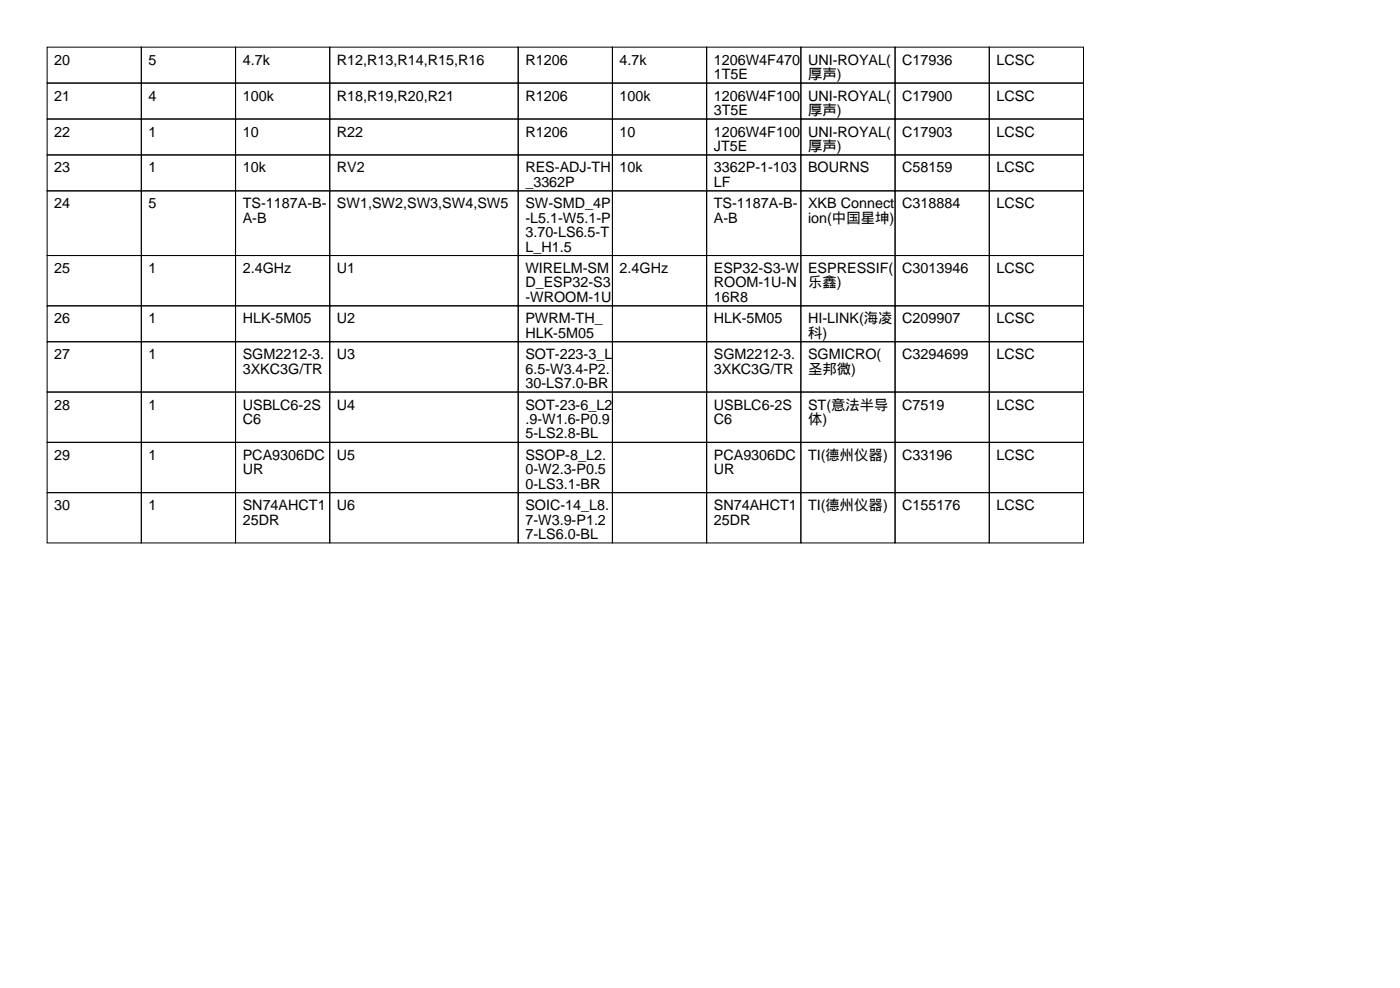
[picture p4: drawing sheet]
<svg xmlns="http://www.w3.org/2000/svg" width="297mm" height="210mm" viewBox="0 0 297 210" stroke-linecap="round" stroke-linejoin="round" font-family="sans-serif">
<defs><g id="words">
<g font-size="3">
<text x="11.5" y="13.7">20</text>
<text x="31.5" y="13.7">5</text>
<text x="51.5" y="13.7">4.7k</text>
<text x="71.5" y="13.7">R12,R13,R14,R15,R16</text>
<text x="111.5" y="13.7">R1206</text>
<text x="131.5" y="13.7">4.7k</text>
<text x="151.5" y="13.7">1206W4F470</text>
<text x="151.5" y="16.8">1T5E</text>
<text x="171.5" y="13.7">UNI-ROYAL(</text>
<text x="171.5" y="16.8">厚声)</text>
<text x="191.5" y="13.7">C17936</text>
<text x="211.5" y="13.7">LCSC</text>
<text x="11.5" y="21.3">21</text>
<text x="31.5" y="21.3">4</text>
<text x="51.5" y="21.3">100k</text>
<text x="71.5" y="21.3">R18,R19,R20,R21</text>
<text x="111.5" y="21.3">R1206</text>
<text x="131.5" y="21.3">100k</text>
<text x="151.5" y="21.3">1206W4F100</text>
<text x="171.5" y="21.3">UNI-ROYAL(</text>
<text x="191.5" y="21.3">C17900</text>
<text x="211.5" y="21.3">LCSC</text>
<text x="11.5" y="29">22</text>
<text x="31.5" y="29">1</text>
<text x="51.5" y="29">10</text>
<text x="71.5" y="29">R22</text>
<text x="111.5" y="29">R1206</text>
<text x="131.5" y="29">10</text>
<text x="151.5" y="24.4">3T5E</text>
<text x="151.5" y="29">1206W4F100</text>
<text x="171.5" y="24.4">厚声)</text>
<text x="171.5" y="29">UNI-ROYAL(</text>
<text x="191.5" y="29">C17903</text>
<text x="211.5" y="29">LCSC</text>
<text x="151.5" y="32">JT5E</text>
<text x="171.5" y="32">厚声)</text>
<text x="11.5" y="36.6">23</text>
<text x="31.5" y="36.6">1</text>
<text x="51.5" y="36.6">10k</text>
<text x="71.5" y="36.6">RV2</text>
<text x="111.5" y="36.6">RES-ADJ-TH</text>
<text x="111.5" y="39.6">_3362P</text>
<text x="131.5" y="36.6">10k</text>
<text x="151.5" y="36.6">3362P-1-103</text>
<text x="151.5" y="39.6">LF</text>
<text x="171.5" y="36.6">BOURNS</text>
<text x="191.5" y="36.6">C58159</text>
<text x="211.5" y="36.6">LCSC</text>
<text x="11.5" y="44.2">24</text>
<text x="31.5" y="44.2">5</text>
<text x="51.5" y="44.2">TS-1187A-B-</text>
<text x="51.5" y="47.2">A-B</text>
<text x="71.5" y="44.2">SW1,SW2,SW3,SW4,SW5</text>
<text x="111.5" y="44.2">SW-SMD_4P</text>
<text x="111.5" y="47.2">-L5.1-W5.1-P</text>
<text x="151.5" y="44.2">TS-1187A-B-</text>
<text x="151.5" y="47.2">A-B</text>
<text x="171.5" y="44.2">XKB Connect</text>
<text x="171.5" y="47.2">ion(中国星坤)</text>
<text x="191.5" y="44.2">C318884</text>
<text x="211.5" y="44.2">LCSC</text>
<text x="111.5" y="50.3">3.70-LS6.5-T</text>
<text x="111.5" y="53.3">L_H1.5</text>
<text x="11.5" y="57.9">25</text>
<text x="31.5" y="57.9">1</text>
<text x="51.5" y="57.9">2.4GHz</text>
<text x="71.5" y="57.9">U1</text>
<text x="111.5" y="57.9">WIRELM-SM</text>
<text x="131.5" y="57.9">2.4GHz</text>
<text x="151.5" y="57.9">ESP32-S3-W</text>
<text x="171.5" y="57.9">ESPRESSIF(</text>
<text x="191.5" y="57.9">C3013946</text>
<text x="211.5" y="57.9">LCSC</text>
<text x="111.5" y="61">D_ESP32-S3</text>
<text x="111.5" y="64">-WROOM-1U</text>
<text x="151.5" y="61">ROOM-1U-N</text>
<text x="151.5" y="64">16R8</text>
<text x="171.5" y="61">乐鑫)</text>
<text x="11.5" y="68.6">26</text>
<text x="31.5" y="68.6">1</text>
<text x="51.5" y="68.6">HLK-5M05</text>
<text x="71.5" y="68.6">U2</text>
<text x="111.5" y="68.6">PWRM-TH_</text>
<text x="111.5" y="71.6">HLK-5M05</text>
<text x="151.5" y="68.6">HLK-5M05</text>
<text x="171.5" y="68.6">HI-LINK(海凌</text>
<text x="171.5" y="71.6">科)</text>
<text x="191.5" y="68.6">C209907</text>
<text x="211.5" y="68.6">LCSC</text>
<text x="11.5" y="76.2">27</text>
<text x="31.5" y="76.2">1</text>
<text x="51.5" y="76.2">SGM2212-3.</text>
<text x="71.5" y="76.2">U3</text>
<text x="111.5" y="76.2">SOT-223-3_L</text>
<text x="151.5" y="76.2">SGM2212-3.</text>
<text x="171.5" y="76.2">SGMICRO(</text>
<text x="191.5" y="76.2">C3294699</text>
<text x="211.5" y="76.2">LCSC</text>
<text x="51.5" y="79.3">3XKC3G/TR</text>
<text x="111.5" y="79.3">6.5-W3.4-P2.</text>
<text x="111.5" y="82.3">30-LS7.0-BR</text>
<text x="151.5" y="79.3">3XKC3G/TR</text>
<text x="171.5" y="79.3">圣邦微)</text>
<text x="11.5" y="86.9">28</text>
<text x="31.5" y="86.9">1</text>
<text x="51.5" y="86.9">USBLC6-2S</text>
<text x="51.5" y="89.9">C6</text>
<text x="71.5" y="86.9">U4</text>
<text x="111.5" y="86.9">SOT-23-6_L2</text>
<text x="111.5" y="89.9">.9-W1.6-P0.9</text>
<text x="151.5" y="86.9">USBLC6-2S</text>
<text x="151.5" y="89.9">C6</text>
<text x="171.5" y="86.9">ST(意法半导</text>
<text x="171.5" y="89.9">体)</text>
<text x="191.5" y="86.9">C7519</text>
<text x="211.5" y="86.9">LCSC</text>
<text x="111.5" y="93">5-LS2.8-BL</text>
<text x="11.5" y="97.5">29</text>
<text x="31.5" y="97.5">1</text>
<text x="51.5" y="97.5">PCA9306DC</text>
<text x="51.5" y="100.6">UR</text>
<text x="71.5" y="97.5">U5</text>
<text x="111.5" y="97.5">SSOP-8_L2.</text>
<text x="111.5" y="100.6">0-W2.3-P0.5</text>
<text x="151.5" y="97.5">PCA9306DC</text>
<text x="151.5" y="100.6">UR</text>
<text x="171.5" y="97.5">TI(德州仪器)</text>
<text x="191.5" y="97.5">C33196</text>
<text x="211.5" y="97.5">LCSC</text>
<text x="111.5" y="103.6">0-LS3.1-BR</text>
<text x="11.5" y="108.2">30</text>
<text x="31.5" y="108.2">1</text>
<text x="51.5" y="108.2">SN74AHCT1</text>
<text x="51.5" y="111.3">25DR</text>
<text x="71.5" y="108.2">U6</text>
<text x="111.5" y="108.2">SOIC-14_L8.</text>
<text x="111.5" y="111.3">7-W3.9-P1.2</text>
<text x="151.5" y="108.2">SN74AHCT1</text>
<text x="151.5" y="111.3">25DR</text>
<text x="171.5" y="108.2">TI(德州仪器)</text>
<text x="191.5" y="108.2">C155176</text>
<text x="211.5" y="108.2">LCSC</text>
<text x="111.5" y="114.3">7-LS6.0-BL</text>
</g>
</g></defs>
<g fill="none" stroke="#000" stroke-width=".21">
<path d="M10 10h20v7.6h-20zM10 17.6h20v7.6h-20zM30 10h20v7.6h-20zM30 17.6h20v7.6h-20zM50 10h20v7.6h-20zM50 17.6h20v7.6h-20zM70 10h40v7.6h-40zM70 17.6h40v7.6h-40zM110 10h20v7.6h-20zM110 17.6h20v7.6h-20zM130 10h20v7.6h-20zM130 17.6h20v7.6h-20z"/>
<path d="M150 10h20v7.6h-20zM150 17.6h20v7.6h-20zM170 10h20v7.6h-20zM170 17.6h20v7.6h-20zM190 10h20v7.6h-20zM190 17.6h20v7.6h-20zM210 10h20v7.6h-20zM210 17.6h20v7.6h-20zM10 25.2h20v7.7h-20zM10 32.9h20v7.6h-20zM30 25.2h20v7.7h-20zM30 32.9h20v7.6h-20z"/>
<path d="M50 25.2h20v7.7h-20zM50 32.9h20v7.6h-20zM70 25.2h40v7.7h-40zM70 32.9h40v7.6h-40zM110 25.2h20v7.7h-20zM110 32.9h20v7.6h-20zM130 25.2h20v7.7h-20zM130 32.9h20v7.6h-20zM150 25.2h20v7.7h-20zM150 32.9h20v7.6h-20zM170 25.2h20v7.7h-20zM170 32.9h20v7.6h-20z"/>
<path d="M190 25.2h20v7.7h-20zM190 32.9h20v7.6h-20zM210 25.2h20v7.7h-20zM210 32.9h20v7.6h-20zM10 40.5h20v13.7h-20zM10 54.2h20v10.7h-20zM30 40.5h20v13.7h-20zM30 54.2h20v10.7h-20zM50 40.5h20v13.7h-20zM50 54.2h20v10.7h-20zM70 40.5h40v13.7h-40zM70 54.2h40v10.7h-40z"/>
<path d="M110 40.5h20v13.7h-20zM110 54.2h20v10.7h-20zM130 40.5h20v13.7h-20zM130 54.2h20v10.7h-20zM150 40.5h20v13.7h-20zM150 54.2h20v10.7h-20zM170 40.5h20v13.7h-20zM170 54.2h20v10.7h-20zM190 40.5h20v13.7h-20zM190 54.2h20v10.7h-20zM210 40.5h20v13.7h-20zM210 54.2h20v10.7h-20z"/>
<path d="M10 64.9h20v7.6h-20zM10 72.5h20v10.7h-20zM30 64.9h20v7.6h-20zM30 72.5h20v10.7h-20zM50 64.9h20v7.6h-20zM50 72.5h20v10.7h-20zM70 64.9h40v7.6h-40zM70 72.5h40v10.7h-40zM110 64.9h20v7.6h-20zM110 72.5h20v10.7h-20zM130 64.9h20v7.6h-20zM130 72.5h20v10.7h-20z"/>
<path d="M150 64.9h20v7.6h-20zM150 72.5h20v10.7h-20zM170 64.9h20v7.6h-20zM170 72.5h20v10.7h-20zM190 64.9h20v7.6h-20zM190 72.5h20v10.7h-20zM210 64.9h20v7.6h-20zM210 72.5h20v10.7h-20zM10 83.2h20v10.6h-20zM10 93.8h20v10.7h-20zM30 83.2h20v10.6h-20zM30 93.8h20v10.7h-20z"/>
<path d="M50 83.2h20v10.6h-20zM50 93.8h20v10.7h-20zM70 83.2h40v10.6h-40zM70 93.8h40v10.7h-40zM110 83.2h20v10.6h-20zM110 93.8h20v10.7h-20zM130 83.2h20v10.6h-20zM130 93.8h20v10.7h-20zM150 83.2h20v10.6h-20zM150 93.8h20v10.7h-20zM170 83.2h20v10.6h-20zM170 93.8h20v10.7h-20z"/>
<path d="M190 83.2h20v10.6h-20zM190 93.8h20v10.7h-20zM210 83.2h20v10.6h-20zM210 93.8h20v10.7h-20zM10 104.5h20v10.7h-20zM30 104.5h20v10.7h-20zM50 104.5h20v10.7h-20zM70 104.5h40v10.7h-40zM110 104.5h20v10.7h-20zM130 104.5h20v10.7h-20zM150 104.5h20v10.7h-20zM170 104.5h20v10.7h-20z"/>
<path d="M190 104.5h20v10.7h-20zM210 104.5h20v10.7h-20z"/>
</g>
<use href="#words"/>
</svg>
